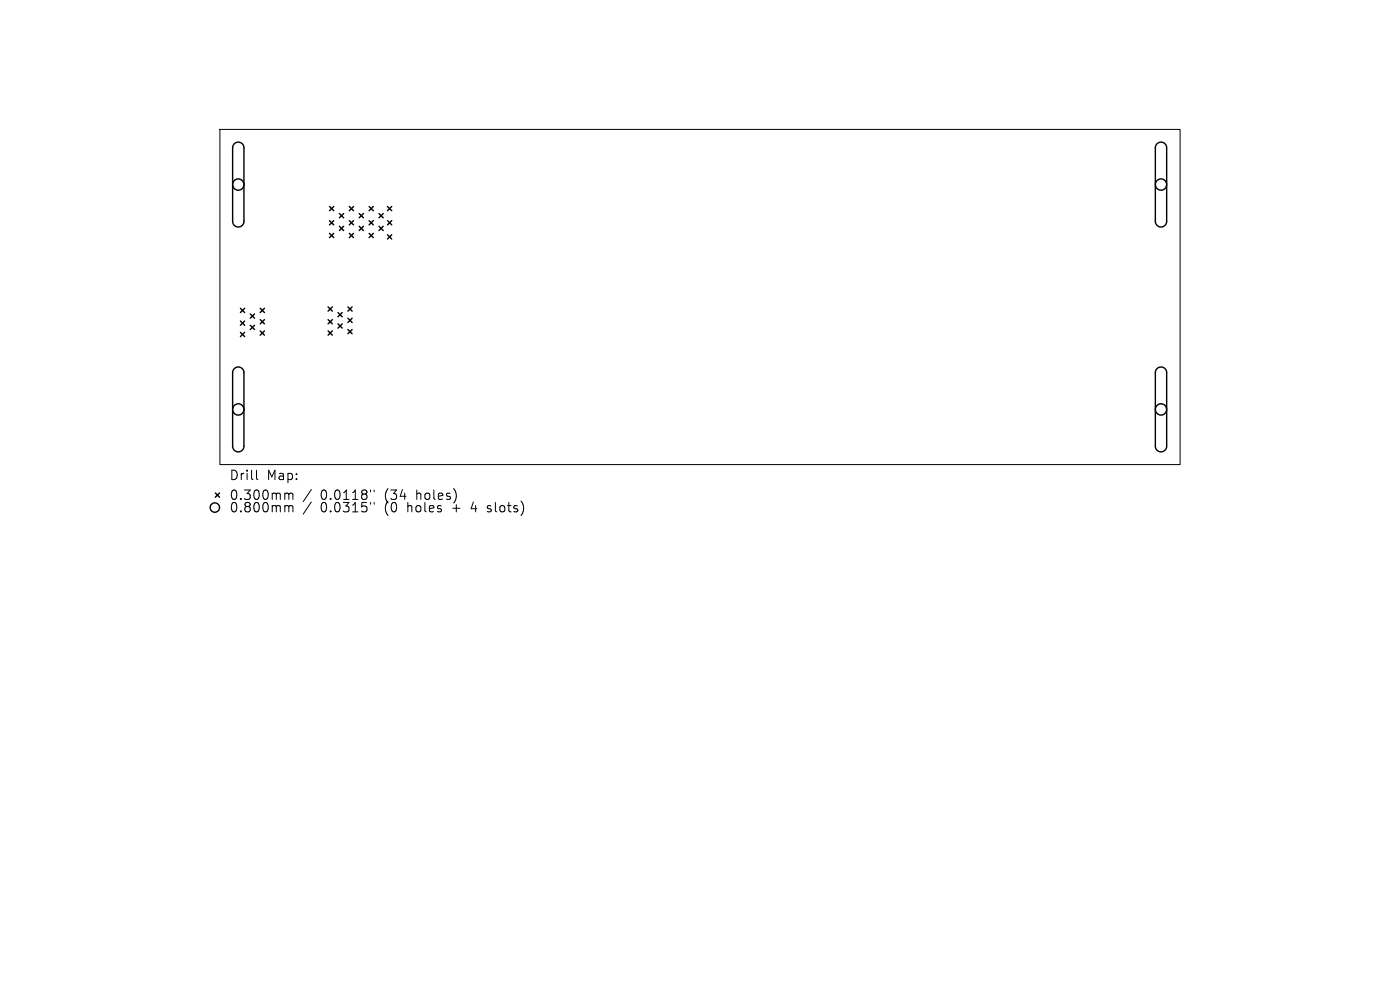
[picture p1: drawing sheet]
<svg xmlns="http://www.w3.org/2000/svg" width="297mm" height="210mm" viewBox="0 0 297 210" stroke-linecap="round" stroke-linejoin="round" font-family="sans-serif">
<defs><g id="words">
<g font-size="2.8">
<text x="48.6" y="102.1">Drill</text>
<text x="48.6" y="106.3">0.300mm</text>
<text x="56.6" y="102.1">Map:</text>
<text x="68" y="106.3">0.0118&quot;</text>
<text x="81.7" y="106.3">(34</text>
<text x="88.6" y="106.3">holes)</text>
<text x="48.6" y="109">0.800mm</text>
<text x="68" y="109">0.0315&quot;</text>
<text x="81.7" y="109">(0</text>
<text x="86.7" y="109">holes</text>
<text x="96.4" y="109">+</text>
<text x="100.6" y="109">4</text>
<text x="104.3" y="109">slots)</text>
</g>
</g></defs>
<g fill="none" stroke="#000" stroke-width=".21">
<path d="M46.7 27.5h203.7v71.1h-203.7zM54.4 99.7v1.8l.3 .2M60.7 104.6l.5 .1 .1 .2M60.7 107.2l.5 .1 .1 .2M61.3 104.9l.3-.3 .4 .1 .1 1.2M61.3 104.9v1M61.3 107.5v1.1M61.3 107.5l.3-.3 .4 .1 .1 1.3M66 103.8l-1.7 2.6M66 106.5l-1.7 2.6M78.6 103.9v.4M78.6 106.6v.4"/>
<path d="M79.4 103.9v.4M79.4 106.6v.4M103.4 108.5l.2 .1M103.5 107.3v.5"/>
</g>
<g fill="none" stroke="#000" stroke-width=".3">
<path d="M49.7 30.5a1.2 1.2 0 0 1 1.3-.3 1.2 1.2 0 0 1 .8 1.2v15.6a1.2 1.2 0 0 1-1.2 1.2 1.2 1.2 0 0 1-1.2-1.2v-15.6zM245.5 30.5a1.2 1.2 0 0 1 1.3-.3 1.2 1.2 0 0 1 .7 1.2v15.6a1.2 1.2 0 0 1-1.2 1.2 1.2 1.2 0 0 1-1.2-1.2v-15.6zM69.9 43.8l.9 .9M69.9 46.8l.9 .9M69.9 49.5l.9 .9M70.8 43.8l-.9 .9M70.8 46.8l-.9 .9M70.8 49.5l-.9 .9M72 45.3l.9 .9M72 48l.9 .9M72.9 45.3l-.9 .9M72.9 48l-.9 .9"/>
<path d="M74.1 43.8l.9 .9M74.1 46.8l.9 .9M74.1 49.5l.9 .9M75 43.8l-.9 .9M75 46.8l-.9 .9M75 49.5l-.9 .9M76.2 45.3l.9 .9M76.2 48l.9 .9M77.1 45.3l-.9 .9M77.1 48l-.9 .9M78.3 43.8l.9 .9M78.3 46.8l.9 .9"/>
<path d="M78.3 49.5l.9 .9M79.2 43.8l-.9 .9M79.2 46.8l-.9 .9M79.2 49.5l-.9 .9M80.4 45.3l.9 .9M80.4 48l.9 .9M81.3 45.3l-.9 .9M81.3 48l-.9 .9M82.2 43.8l.9 .9M82.2 46.8l.9 .9M82.2 49.8l.9 .9M83.1 43.8l-.9 .9"/>
<path d="M83.1 46.8l-.9 .9M83.1 49.8l-.9 .9M49.7 78.2a1.2 1.2 0 0 1 1.3-.3 1.2 1.2 0 0 1 .8 1.2v15.6a1.2 1.2 0 0 1-1.2 1.2 1.2 1.2 0 0 1-1.2-1.2v-15.6zM51 65.4l.9 .9M51 68.1l.9 .9M51 70.5l.9 .9M51.9 65.4l-.9 .9M51.9 68.1l-.9 .9M51.9 70.5l-.9 .9M53.1 66.6l.9 .9M53.1 69l.9 .9M54 66.6l-.9 .9"/>
<path d="M54 69l-.9 .9M55.2 65.4l.9 .9M55.2 67.8l.9 .9M55.2 70.2l.9 .9M56.1 65.4l-.9 .9M56.1 67.8l-.9 .9M56.1 70.2l-.9 .9M69.6 65.1l.9 .9M69.6 67.8l.9 .9M69.6 70.2l.9 .9M70.5 65.1l-.9 .9M70.5 67.8l-.9 .9"/>
<path d="M70.5 70.2l-.9 .9M71.7 66.3l.9 .9M71.7 68.7l.9 .9M72.6 66.3l-.9 .9M72.6 68.7l-.9 .9M73.8 65.1l.9 .9M73.8 67.5l.9 .9M73.8 69.9l.9 .9M74.7 65.1l-.9 .9M74.7 67.5l-.9 .9M74.7 69.9l-.9 .9M245.5 78.2a1.2 1.2 0 0 1 1.3-.3 1.2 1.2 0 0 1 .7 1.2v15.6a1.2 1.2 0 0 1-1.2 1.2 1.2 1.2 0 0 1-1.2-1.2v-15.6z"/>
<path d="M45.7 104.6l.9 .9M46.6 104.6l-.9 .9"/>
<circle cx="50.6" cy="39.2" r="1.2"/>
<circle cx="246.3" cy="39.2" r="1.2"/>
<circle cx="50.6" cy="86.9" r="1.2"/>
<circle cx="246.3" cy="86.9" r="1.2"/>
<circle cx="45.6" cy="107.7" r="1"/>
</g>
<use href="#words"/>
</svg>
